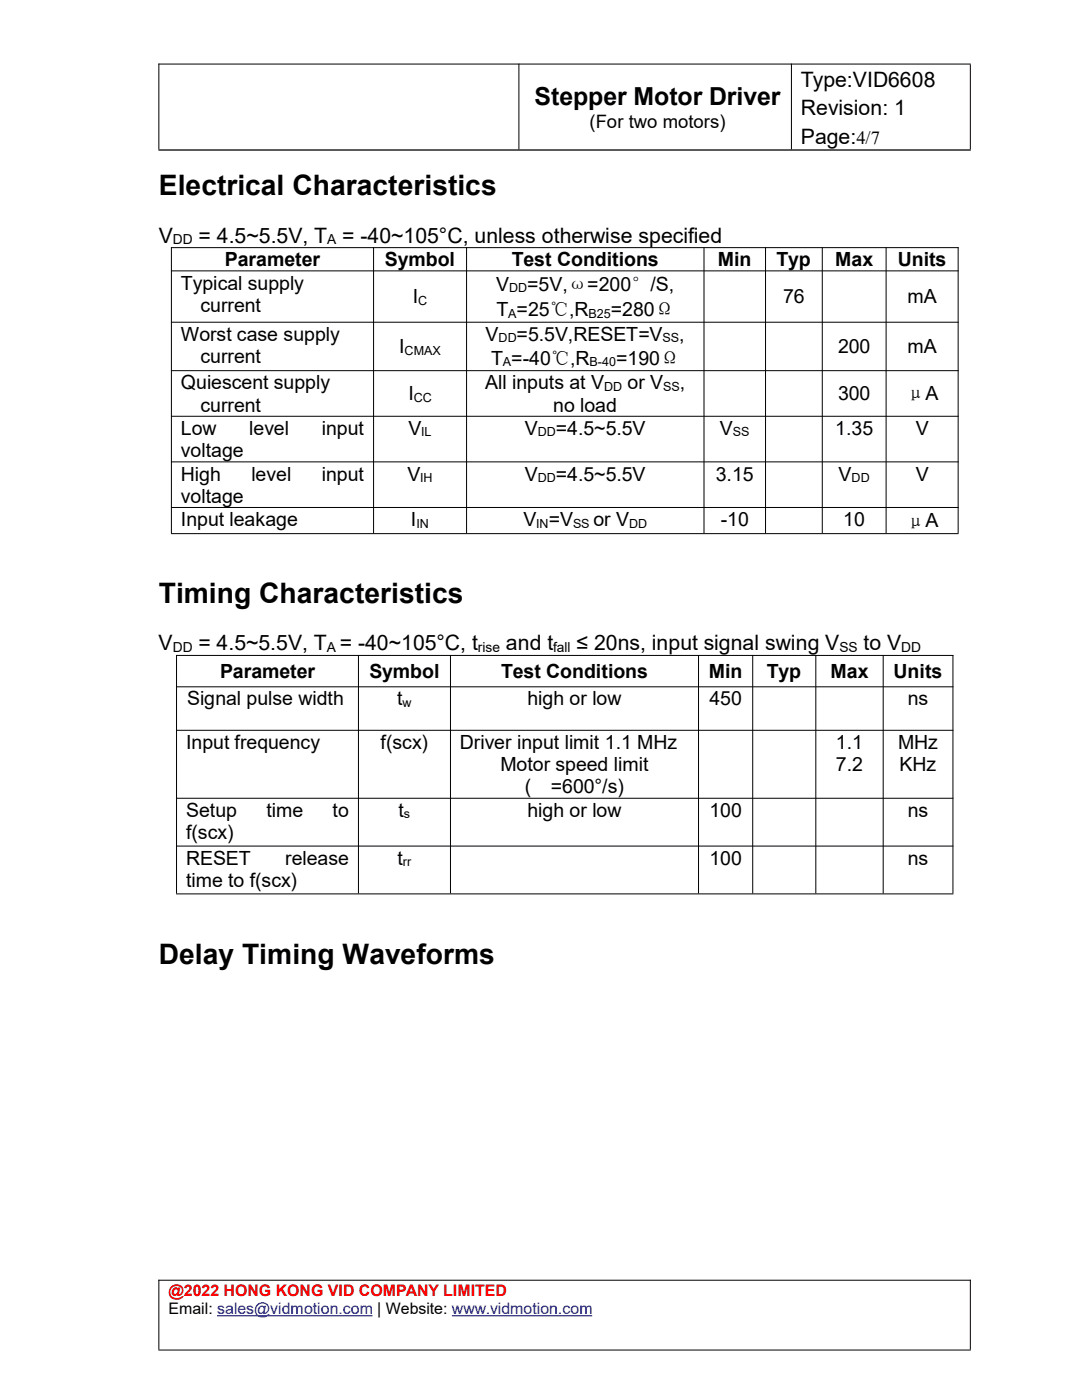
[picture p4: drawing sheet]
<svg xmlns="http://www.w3.org/2000/svg" width="216mm" height="279mm" viewBox="0 0 216 279" stroke-linecap="round" stroke-linejoin="round" font-family="sans-serif">
<defs><g id="words">
<g font-size="5.6">
<text x="31.7" y="39">Electrical Characteristics</text>
<text x="31.7" y="120.4">Timing Characteristics</text>
<text x="31.7" y="192.3">Delay Timing Waveforms</text>
</g>
<text font-size="5" x="106.7" y="21">Stepper Motor Driver</text>
<g font-size="4.2">
<text x="159.8" y="17.4">Type:VID6608</text>
<text x="159.8" y="23">Revision: 1</text>
<text x="159.8" y="28.7">Page:</text>
<text x="31.7" y="48.4">V</text>
<text x="39.6" y="48.4">= 4.5~5.5V, T</text>
<text x="68.3" y="48.4">= -40~105°C, unless otherwise specified</text>
<text x="31.6" y="129.8">V</text>
<text x="39.6" y="129.8">= 4.5~5.5V, T = -40~105°C, t</text>
<text x="101" y="129.8">and t</text>
<text x="115.1" y="129.8">≤ 20ns, input signal swing V</text>
<text x="172.3" y="129.8">to V</text>
</g>
<g font-size="3.9">
<text x="44.9" y="53.1">Parameter</text>
<text x="76.8" y="53.1">Symbol</text>
<text x="102.1" y="53.1">Test Conditions</text>
<text x="143.3" y="53.1">Min</text>
<text x="154.9" y="53.1">Typ</text>
<text x="166.7" y="53.1">Max</text>
<text x="179.2" y="53.1">Units</text>
<text x="36.1" y="57.8">Typical supply</text>
<text x="99" y="58.1">V</text>
<text x="105.2" y="58.1">=5V,ω=200°/S,</text>
<text x="40" y="62.2">current</text>
<text x="82.4" y="60.6">I</text>
<text x="99.1" y="63.1">T =25℃,R</text>
<text x="121.9" y="63.1">=280Ω</text>
<text x="156.3" y="60.6">76</text>
<text x="181.1" y="60.6">mA</text>
<text x="36.1" y="68">Worst case supply</text>
<text x="79.7" y="70.5">I</text>
<text x="96.9" y="68">V</text>
<text x="103.1" y="68">=5.5V,RESET=V</text>
<text x="135.6" y="68">,</text>
<text x="167.2" y="70.5">200</text>
<text x="181.1" y="70.5">mA</text>
<text x="36.1" y="77.7">Quiescent supply</text>
<text x="40" y="72.5">current</text>
<text x="96.8" y="77.7">All inputs at V</text>
<text x="98" y="72.7">T =-40℃,R</text>
<text x="122.9" y="72.7">=190Ω</text>
<text x="125.2" y="77.7">or V</text>
<text x="135.7" y="77.7">,</text>
<text x="40" y="82.1">current</text>
<text x="81.5" y="79.9">I</text>
<text x="110.4" y="82.1">no load</text>
<text x="167.2" y="79.9">300</text>
<text x="180.8" y="79.9">μA</text>
<text x="36.1" y="86.8">Low</text>
<text x="49.7" y="86.8">level</text>
<text x="64.2" y="86.8">input</text>
<text x="81.5" y="86.8">V</text>
<text x="104.7" y="86.8">V</text>
<text x="110.9" y="86.8">=4.5~5.5V</text>
<text x="143.6" y="86.8">V</text>
<text x="166.7" y="86.8">1.35</text>
<text x="182.7" y="86.8">V</text>
<text x="36.1" y="91.2">voltage</text>
<text x="36.1" y="95.9">High</text>
<text x="50.2" y="95.9">level</text>
<text x="64.2" y="95.9">input</text>
<text x="81.3" y="95.9">V</text>
<text x="104.7" y="95.9">V</text>
<text x="110.9" y="95.9">=4.5~5.5V</text>
<text x="142.8" y="95.9">3.15</text>
<text x="167.3" y="95.9">V</text>
<text x="182.7" y="95.9">V</text>
<text x="36.1" y="100.3">voltage</text>
<text x="36.1" y="105">Input leakage</text>
<text x="82" y="105">I</text>
<text x="104.4" y="105">V =V</text>
<text x="118.4" y="105">or V</text>
<text x="143.8" y="105">-10</text>
<text x="168.3" y="105">10</text>
<text x="180.8" y="105.3">μA</text>
<text x="43.9" y="135.3">Parameter</text>
<text x="73.7" y="135.3">Symbol</text>
<text x="100" y="135.3">Test Conditions</text>
<text x="141.4" y="135.3">Min</text>
<text x="153" y="135.3">Typ</text>
<text x="165.7" y="135.3">Max</text>
<text x="178.3" y="135.3">Units</text>
<text x="37.3" y="140.8">Signal pulse width</text>
<text x="79.2" y="140.8">t</text>
<text x="105.2" y="140.8">high or low</text>
<text x="141.6" y="140.8">450</text>
<text x="181.1" y="140.8">ns</text>
<text x="37.1" y="149.5">Input frequency</text>
<text x="75.9" y="149.5">f(scx)</text>
<text x="91.8" y="149.5">Driver input limit 1.1 MHz</text>
<text x="166.8" y="149.5">1.1</text>
<text x="179.2" y="149.5">MHz</text>
<text x="99.9" y="153.9">Motor speed limit</text>
<text x="166.8" y="153.9">7.2</text>
<text x="179.5" y="153.9">KHz</text>
<text x="104.7" y="158.3">(</text>
<text x="109.9" y="158.3">=600°/s)</text>
<text x="37.1" y="163">Setup</text>
<text x="37.1" y="167.4">f(scx)</text>
<text x="53.2" y="163">time</text>
<text x="66.4" y="163">to</text>
<text x="79.5" y="163">t</text>
<text x="105.2" y="163">high or low</text>
<text x="141.6" y="163">100</text>
<text x="181.1" y="163">ns</text>
<text x="37.1" y="172.6">RESET</text>
<text x="56.9" y="172.6">release</text>
<text x="79.3" y="172.6">t</text>
<text x="141.6" y="172.6">100</text>
<text x="181.1" y="172.6">ns</text>
<text x="37.1" y="177">time to f(scx)</text>
</g>
<g font-size="3.7">
<text x="117.6" y="25.5">(For two motors)</text>
<text x="170.9" y="28.7">4/7</text>
</g>
<text font-size="3.2" fill="#f00" x="33.6" y="258.5">@2022 HONG KONG VID COMPANY LIMITED</text>
<text font-size="3.2" x="33.6" y="262.2">Email: sales@vidmotion.com | Website: www.vidmotion.com</text>
<g font-size="2.8">
<text x="34.5" y="48.7">DD</text>
<text x="65.3" y="48.7">A</text>
<text x="34.5" y="130.1">DD</text>
<text x="65.2" y="130.1">A</text>
<text x="95.4" y="130.1">rise</text>
<text x="110.4" y="130.1">fall</text>
<text x="167.5" y="130.1">SS</text>
<text x="179.8" y="130.1">DD</text>
</g>
<g font-size="2.5">
<text x="101.6" y="58.4">DD</text>
<text x="83.4" y="60.9">C</text>
<text x="101.4" y="63.4">A</text>
<text x="117.4" y="63.4">B25</text>
<text x="80.7" y="70.8">CMAX</text>
<text x="99.5" y="68.3">DD</text>
<text x="132.2" y="68.3">SS</text>
<text x="100.3" y="73">A</text>
<text x="117.6" y="73">B-40</text>
<text x="120.5" y="78">DD</text>
<text x="132.3" y="78">SS</text>
<text x="82.5" y="80.2">CC</text>
<text x="84" y="87.1">IL</text>
<text x="107.3" y="87.1">DD</text>
<text x="146.2" y="87.1">SS</text>
<text x="83.8" y="96.2">IH</text>
<text x="107.3" y="96.2">DD</text>
<text x="169.9" y="96.2">DD</text>
<text x="83.1" y="105.3">IN</text>
<text x="107" y="105.3">IN</text>
<text x="114.3" y="105.3">SS</text>
<text x="125.5" y="105.3">DD</text>
<text x="80.3" y="141.1">w</text>
<text x="80.6" y="163.3">s</text>
<text x="80.4" y="172.9">rr</text>
</g>
</g></defs>
<g fill="none" stroke="#000" stroke-width=".2">
<path d="M31.6 12.8h162.1M31.7 12.7v17.1M103.5 12.7v17.1M157.9 12.7v17.1M193.6 12.9v16.9M34.1 49.4h157.2M34.1 54.1h157.2M34.2 49.3v57.1M74.5 49.3v57.1M93.1 49.3v57.1M140.5 49.3v57.1M152.8 49.3v57.1"/>
<path d="M164.1 49.3v57.1M176.8 49.3v57.1M191.2 49.3v57.1M34.1 64.3h157.2M34.1 74h157.2M34.1 83.1h157.2M34.1 92.2h157.2M34.1 101.3h157.2M34.1 106.5h157.2M35.1 130.8h155.1M35.1 137.1h155.1M35.2 130.7v47.6"/>
<path d="M71.5 130.7v47.6M89.9 130.7v47.6M139.4 130.7v47.6M150.2 130.7v47.6M162.8 130.7v47.6M176.2 130.7v47.6M190.1 130.7v47.6M35.1 145.7h155.1M35.1 159.3h155.1M35.1 168.9h155.1M35.1 178.4h155.1M31.6 255.5h162.1"/>
<path d="M31.7 255.4v13.9M193.6 255.4v13.9M31.6 269.4h162.1"/>
</g>
<path d="M31.6 29.9h162.1" fill="none" stroke="#000" stroke-width=".25"/>
<path d="M43.3 262.6h31.1M90.2 262.6h28" fill="none" stroke="#00f" stroke-width=".21"/>
<use href="#words"/>
</svg>
